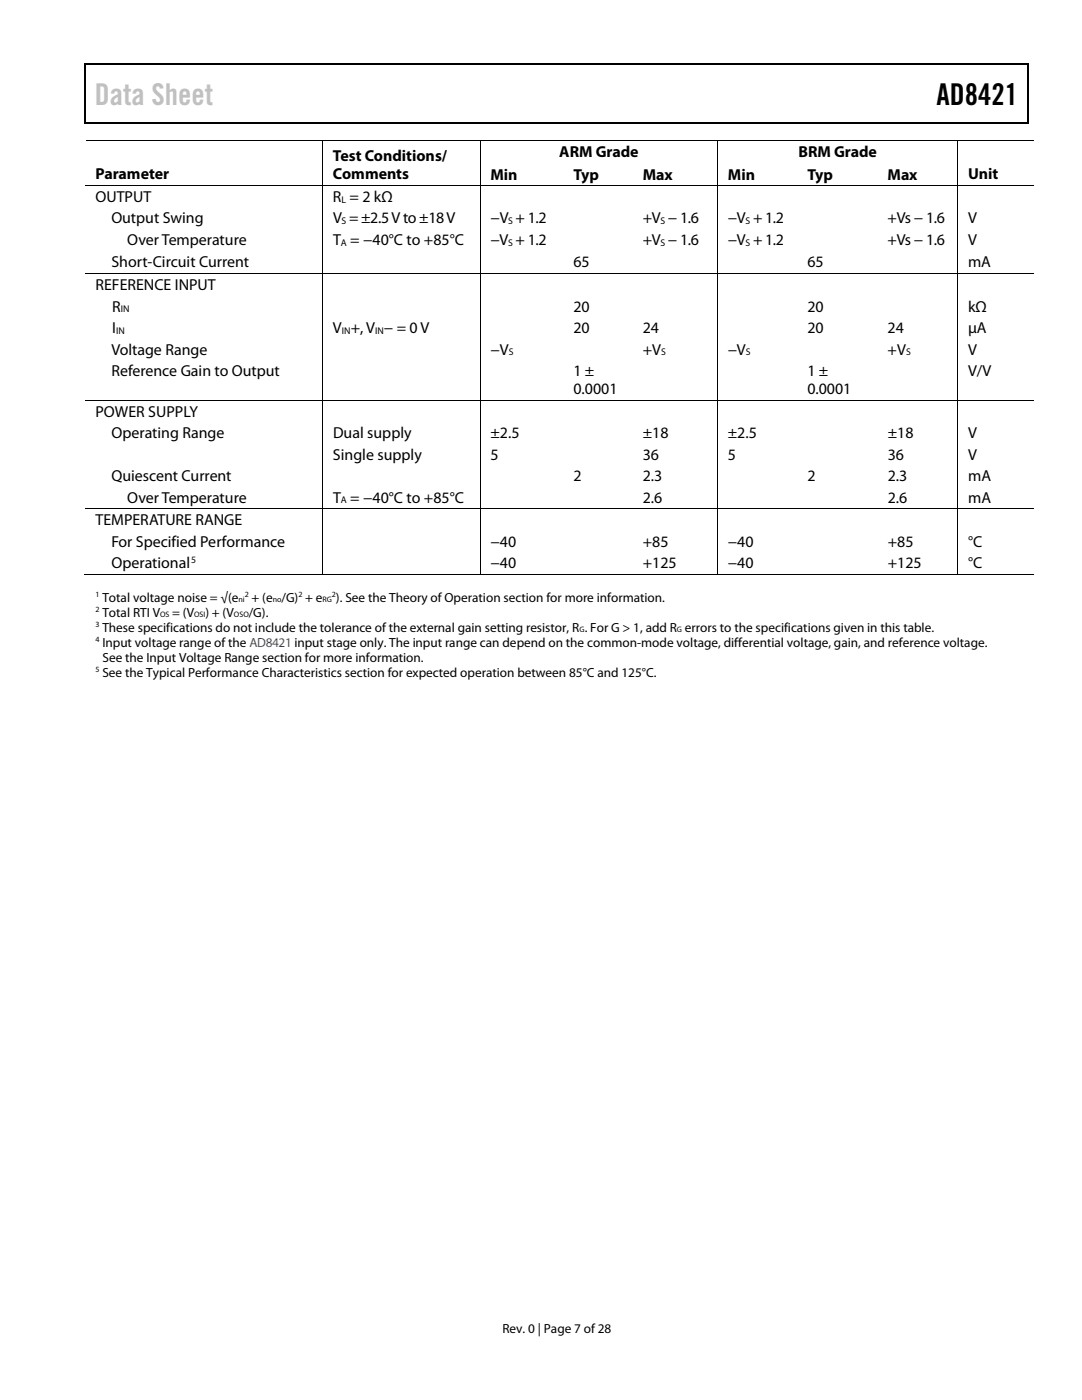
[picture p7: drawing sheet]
<svg xmlns="http://www.w3.org/2000/svg" width="216mm" height="279mm" viewBox="0 0 216 279" stroke-linecap="round" stroke-linejoin="round" font-family="sans-serif">
<defs><g id="words">
<text font-size="6" fill="#c0c0c0" x="18.9" y="21">Data Sheet</text>
<text font-size="6" x="186.9" y="21">AD8421</text>
<g font-size="3.2">
<text x="19" y="35.7">Parameter</text>
<text x="66.4" y="32">Test Conditions/</text>
<text x="66.4" y="35.7">Comments</text>
<text x="97.9" y="35.9">Min</text>
<text x="111.6" y="31.3">ARM Grade</text>
<text x="114.4" y="35.9">Typ</text>
<text x="128.2" y="35.9">Max</text>
<text x="145.2" y="35.9">Min</text>
<text x="159.3" y="31.3">BRM Grade</text>
<text x="161.1" y="35.9">Typ</text>
<text x="177.1" y="35.9">Max</text>
<text x="193.2" y="35.7">Unit</text>
<text x="19" y="40.3">OUTPUT</text>
<text x="66.4" y="40.3">R = 2 kΩ</text>
<text x="22.2" y="44.6">Output Swing</text>
<text x="66.4" y="44.6">V = ±2.5 V to ±18 V</text>
<text x="97.9" y="44.6">−V + 1.2</text>
<text x="128.2" y="44.6">+V − 1.6</text>
<text x="145.2" y="44.6">−V + 1.2</text>
<text x="177.1" y="44.6">+Vs − 1.6</text>
<text x="193.2" y="44.6">V</text>
<text x="22.2" y="53.2">Short-Circuit Current</text>
<text x="25.4" y="48.9">Over Temperature</text>
<text x="66.4" y="48.9">T = −40°C to +85°C</text>
<text x="97.9" y="48.9">−V + 1.2</text>
<text x="114.4" y="53.2">65</text>
<text x="128.2" y="48.9">+V − 1.6</text>
<text x="145.2" y="48.9">−V + 1.2</text>
<text x="161.1" y="53.2">65</text>
<text x="177.1" y="48.9">+Vs − 1.6</text>
<text x="193.2" y="53.2">mA</text>
<text x="193.2" y="48.9">V</text>
<text x="19" y="57.9">REFERENCE INPUT</text>
<text x="22.4" y="62.2">R</text>
<text x="114.4" y="62.2">20</text>
<text x="161.1" y="62.2">20</text>
<text x="193.2" y="62.2">kΩ</text>
<text x="22.2" y="70.8">Voltage Range</text>
<text x="22.4" y="66.5">I</text>
<text x="66.4" y="66.5">V +, V − = 0 V</text>
<text x="97.8" y="70.8">−V</text>
<text x="114.4" y="66.5">20</text>
<text x="128.2" y="70.8">+V</text>
<text x="128.3" y="66.5">24</text>
<text x="145.2" y="70.8">−V</text>
<text x="161.1" y="66.5">20</text>
<text x="177.1" y="70.8">+V</text>
<text x="177.1" y="66.5">24</text>
<text x="193.2" y="66.5">μA</text>
<text x="193.2" y="70.8">V</text>
<text x="22.2" y="75.1">Reference Gain to Output</text>
<text x="114.4" y="75.1">1 ±</text>
<text x="161.1" y="75.1">1 ±</text>
<text x="193.2" y="75.1">V/V</text>
<text x="19" y="83.1">POWER SUPPLY</text>
<text x="114.4" y="78.7">0.0001</text>
<text x="161.1" y="78.7">0.0001</text>
<text x="22.2" y="87.4">Operating Range</text>
<text x="66.4" y="87.4">Dual supply</text>
<text x="97.9" y="87.4">±2.5</text>
<text x="128.3" y="87.4">±18</text>
<text x="145.2" y="87.4">±2.5</text>
<text x="177.1" y="87.4">±18</text>
<text x="193.2" y="87.4">V</text>
<text x="66.4" y="91.7">Single supply</text>
<text x="97.9" y="91.7">5</text>
<text x="128.3" y="91.7">36</text>
<text x="145.2" y="91.7">5</text>
<text x="177.1" y="91.7">36</text>
<text x="193.2" y="91.7">V</text>
<text x="22.2" y="96">Quiescent Current</text>
<text x="25.4" y="100.3">Over Temperature</text>
<text x="66.4" y="100.3">T = −40°C to +85°C</text>
<text x="114.4" y="96">2</text>
<text x="128.3" y="96">2.3</text>
<text x="128.3" y="100.3">2.6</text>
<text x="161.1" y="96">2</text>
<text x="177.1" y="96">2.3</text>
<text x="177.1" y="100.3">2.6</text>
<text x="193.2" y="96">mA</text>
<text x="193.2" y="100.3">mA</text>
<text x="19" y="104.8">TEMPERATURE RANGE</text>
<text x="22.2" y="109.1">For Specified Performance</text>
<text x="22.2" y="113.4">Operational</text>
<text x="97.9" y="113.4">−40</text>
<text x="97.9" y="109.1">−40</text>
<text x="128.3" y="113.4">+125</text>
<text x="128.3" y="109.1">+85</text>
<text x="145.2" y="113.4">−40</text>
<text x="145.2" y="109.1">−40</text>
<text x="177.1" y="109.1">+85</text>
<text x="177.1" y="113.4">+125</text>
<text x="193.2" y="109.1">°C</text>
<text x="193.2" y="113.4">°C</text>
</g>
<g font-size="2.6">
<text x="20.4" y="120.1">Total voltage noise = √(e</text>
<text x="20.4" y="123">Total RTI V</text>
<text x="34.4" y="123">= (V</text>
<text x="41" y="123">) + (V</text>
<text x="49.6" y="123">/G).</text>
<text x="50.2" y="120.1">+ (e /G) + e</text>
<text x="67" y="120.1">). See the Theory of Operation section for more information.</text>
<text x="20.4" y="126">These specifications do not include the tolerance of the external gain setting resistor, R . For G &gt; 1, add R errors to the specifications given in this table.</text>
<text x="20.4" y="129">Input voltage range of the AD8421 input stage only. The input range can depend on the common-mode voltage, differential voltage, gain, and reference voltage.</text>
<text x="20.4" y="135">See the Typical Performance Characteristics section for expected operation between 85°C and 125°C.</text>
<text x="20.4" y="132">See the Input Voltage Range section for more information.</text>
<text x="100.3" y="266">Rev. 0 | Page 7 of 28</text>
</g>
<g font-size="1.9">
<text x="68.2" y="40.5">L</text>
<text x="68.2" y="44.8">S</text>
<text x="101.4" y="44.8">S</text>
<text x="131.8" y="44.8">S</text>
<text x="148.8" y="44.8">S</text>
<text x="68" y="49.1">A</text>
<text x="101.4" y="49.1">S</text>
<text x="131.8" y="49.1">S</text>
<text x="148.8" y="49.1">S</text>
<text x="24.1" y="62.3">IN</text>
<text x="23.2" y="66.6">IN</text>
<text x="68.2" y="66.6">IN</text>
<text x="74.8" y="66.6">IN</text>
<text x="101.5" y="70.9">S</text>
<text x="131.9" y="70.9">S</text>
<text x="148.8" y="70.9">S</text>
<text x="180.8" y="70.9">S</text>
<text x="68" y="100.5">A</text>
<text x="38.2" y="112.3">5</text>
</g>
<g font-size="1.6">
<text x="19" y="119.2">1</text>
<text x="48.8" y="119.2">2</text>
<text x="59.5" y="119.2">2</text>
<text x="66.2" y="119.2">2</text>
<text x="19" y="122.2">2</text>
<text x="19" y="125.2">3</text>
<text x="31.9" y="123.2">OS</text>
<text x="38.7" y="123.2">OSI</text>
<text x="46.7" y="123.2">OSO</text>
<text x="47.6" y="120.2">ni</text>
<text x="54.4" y="120.2">no</text>
<text x="64.4" y="120.2">RG</text>
<text x="19" y="128.1">4</text>
<text x="115.7" y="126.2">G</text>
<text x="135.1" y="126.2">G</text>
<text x="19" y="134.1">5</text>
</g>
</g></defs>
<path d="M16.9 12.7h.2v1h-.2zM205.1 12.7h.2v1h-.2zM205.1 12.7h.2v.3h-.2zM82.3 24.4h.2v.3h-.2zM205.1 24.4h.2v.3h-.2z" fill="#000"/>
<path d="M16.9 12.8h188.2M17 13.7v11M205.2 13.7v11M205.1 24.5h-188.2" fill="none" stroke="#000" stroke-width=".25"/>
<g fill="none" stroke="#000" stroke-width=".2">
<path d="M17 37.1h189.2M17.1 27.9h189.1M64.4 28v9M64.4 37.2v17.4M95.8 28v9M95.8 37.2v17.4M143.2 28v9M143.2 37.2v17.4M191.1 28v9M191.1 37.2v17.4M17 54.7h189.2M64.4 54.8v25"/>
<path d="M95.8 54.8v25M143.2 54.8v25M191.1 54.8v25M17 79.9h189.2M64.4 80v21.5M95.8 80v21.5M143.2 80v21.5M191.1 80v21.5M16.8 114.7h47.5M17 101.6h189.2M64.4 101.7v13M64.5 114.7h31.2"/>
<path d="M95.8 101.7v13M95.9 114.7h47.2M143.2 101.7v13M143.3 114.7h47.8M191.1 101.7v13M191.2 114.7h15.2"/>
</g>
<use href="#words"/>
</svg>
